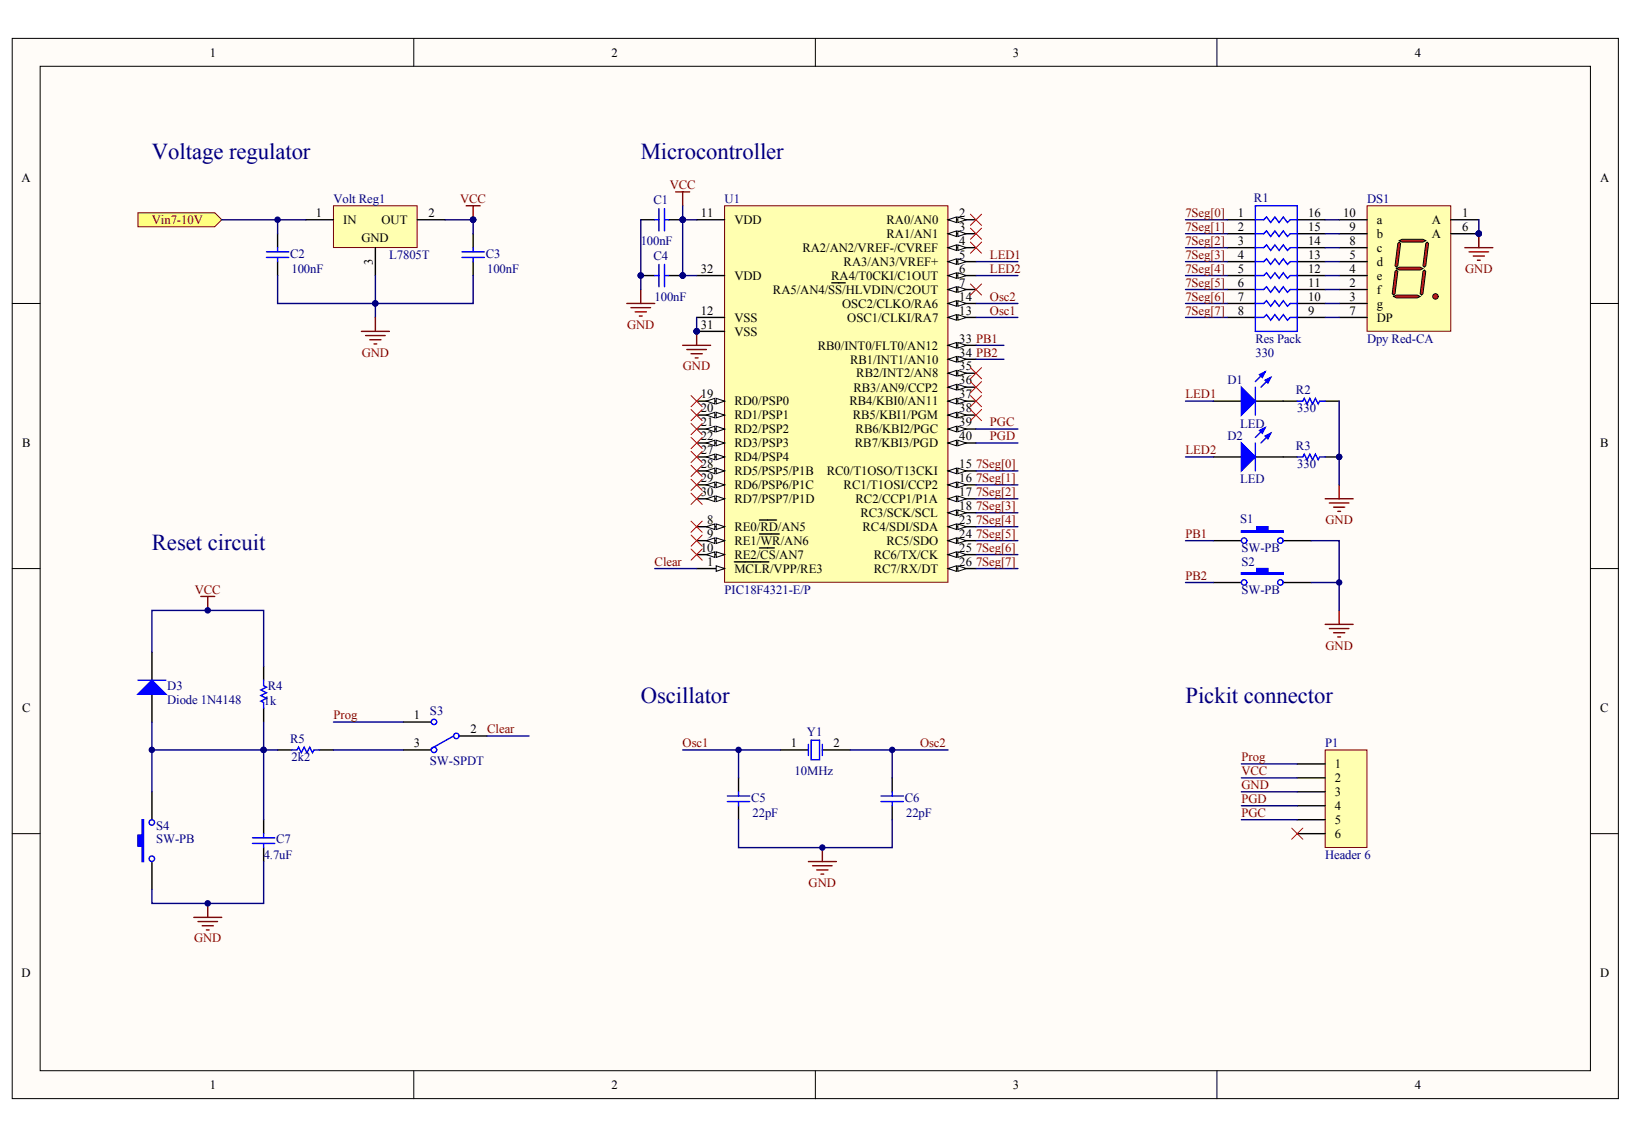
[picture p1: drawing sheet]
<svg xmlns="http://www.w3.org/2000/svg" width="288mm" height="201mm" viewBox="0 0 288 201" stroke-linecap="round" stroke-linejoin="round" font-family="sans-serif">
<defs><g id="words">
<g font-size="4" fill="#000080">
<text x="26.8" y="28">Voltage regulator</text>
<text x="113" y="28">Microcontroller</text>
<text x="26.8" y="96.9">Reset circuit</text>
<text x="113" y="123.9">Oscillator</text>
<text x="209" y="123.9">Pickit connector</text>
</g>
<g font-size="2.2">
<text x="37" y="10">1</text>
<text x="107.8" y="10">2</text>
<text x="178.6" y="10">3</text>
<text x="249.4" y="10">4</text>
<text x="3.8" y="32.1">A</text>
<text x="282.1" y="32.1">A</text>
<text x="55.7" y="38.3">1</text>
<text x="60.5" y="39.5">IN</text>
<text x="67.3" y="39.5">OUT</text>
<text x="75.5" y="38.3">2</text>
<text x="123.6" y="38.3">11</text>
<text x="129.5" y="39.5">VDD</text>
<text x="156.3" y="39.5">RA0/AN0</text>
<text x="156.3" y="41.9">RA1/AN1</text>
<text x="169.1" y="38.3">2</text>
<text x="169.1" y="40.7">3</text>
<text x="218.2" y="38.3">1</text>
<text x="218.2" y="40.7">2</text>
<text x="230.6" y="38.3">16</text>
<text x="230.6" y="40.7">15</text>
<text x="236.8" y="38.3">10</text>
<text x="237.9" y="40.7">9</text>
<text x="242.7" y="41.9">b</text>
<text x="242.7" y="39.5">a</text>
<text x="252.4" y="39.5">A</text>
<text x="252.4" y="41.9">A</text>
<text x="257.7" y="38.3">1</text>
<text x="257.7" y="40.7">6</text>
<text x="63.7" y="42.7">GND</text>
<text x="65.7" y="46.7" transform="rotate(-90 65.7 46.7)">3</text>
<text x="141.5" y="44.4">RA2/AN2/VREF-/CVREF</text>
<text x="148.7" y="46.9">RA3/AN3/VREF+</text>
<text x="169.1" y="43.2">4</text>
<text x="169.1" y="45.6">5</text>
<text x="218.2" y="43.2">3</text>
<text x="218.2" y="45.6">4</text>
<text x="230.6" y="43.2">14</text>
<text x="230.6" y="45.6">13</text>
<text x="237.9" y="45.6">5</text>
<text x="237.9" y="43.2">8</text>
<text x="242.7" y="46.9">d</text>
<text x="242.7" y="44.4">c</text>
<text x="123.6" y="48.1">32</text>
<text x="129.5" y="49.3">VDD</text>
<text x="136.3" y="51.8">RA5/AN4/SS/HLVDIN/C2OUT</text>
<text x="146.5" y="49.3">RA4/T0CKI/C1OUT</text>
<text x="169.1" y="48.1">6</text>
<text x="169.1" y="50.5">7</text>
<text x="169.1" y="53">14</text>
<text x="218.2" y="48.1">5</text>
<text x="218.2" y="50.5">6</text>
<text x="218.2" y="53">7</text>
<text x="230.6" y="48.1">12</text>
<text x="230.6" y="50.5">11</text>
<text x="230.6" y="53">10</text>
<text x="237.9" y="50.5">2</text>
<text x="237.9" y="53">3</text>
<text x="237.9" y="48.1">4</text>
<text x="242.7" y="51.8">f</text>
<text x="242.7" y="49.3">e</text>
<text x="123.6" y="55.5">12</text>
<text x="123.6" y="57.9">31</text>
<text x="129.5" y="56.7">VSS</text>
<text x="129.5" y="59.1">VSS</text>
<text x="148.5" y="54.2">OSC2/CLKO/RA6</text>
<text x="149.3" y="56.7">OSC1/CLKI/RA7</text>
<text x="169.1" y="55.5">13</text>
<text x="218.2" y="55.5">8</text>
<text x="230.6" y="55.5">9</text>
<text x="237.9" y="55.5">7</text>
<text x="242.7" y="54.2">g</text>
<text x="242.7" y="56.7">DP</text>
<text x="144.2" y="61.6">RB0/INT0/FLT0/AN12</text>
<text x="149.9" y="64.1">RB1/INT1/AN10</text>
<text x="169.1" y="60.4">33 PB1</text>
<text x="169.1" y="62.8">34 PB2</text>
<text x="169.1" y="65.3">35</text>
<text x="123.6" y="70.2">19</text>
<text x="129.5" y="71.4">RD0/PSP0</text>
<text x="149.7" y="71.4">RB4/KBI0/AN11</text>
<text x="150.4" y="69">RB3/AN9/CCP2</text>
<text x="151" y="66.5">RB2/INT2/AN8</text>
<text x="169.1" y="67.7">36</text>
<text x="169.1" y="70.2">37</text>
<text x="123.6" y="72.7">20</text>
<text x="123.6" y="75.1">21</text>
<text x="123.6" y="77.6">22</text>
<text x="129.5" y="73.9">RD1/PSP1</text>
<text x="129.5" y="76.4">RD2/PSP2</text>
<text x="150.3" y="73.9">RB5/KBI1/PGM</text>
<text x="150.8" y="76.4">RB6/KBI2/PGC</text>
<text x="169.1" y="72.7">38</text>
<text x="169.1" y="75.1">39</text>
<text x="169.1" y="77.6">40</text>
<text x="3.9" y="78.8">B</text>
<text x="123.6" y="80.1">27</text>
<text x="123.6" y="82.5">28</text>
<text x="129.5" y="78.8">RD3/PSP3</text>
<text x="129.5" y="81.3">RD4/PSP4</text>
<text x="129.5" y="83.7">RD5/PSP5/P1B</text>
<text x="145.8" y="83.7">RC0/T1OSO/T13CKI</text>
<text x="150.7" y="78.8">RB7/KBI3/PGD</text>
<text x="169.1" y="82.5">15</text>
<text x="282.1" y="78.8">B</text>
<text x="123.6" y="85">29</text>
<text x="123.6" y="87.4">30</text>
<text x="129.5" y="86.2">RD6/PSP6/P1C</text>
<text x="129.5" y="88.7">RD7/PSP7/P1D</text>
<text x="148.7" y="86.2">RC1/T1OSI/CCP2</text>
<text x="150.8" y="88.7">RC2/CCP1/P1A</text>
<text x="169.1" y="85">16</text>
<text x="169.1" y="87.4">17</text>
<text x="169.1" y="89.9">18</text>
<text x="124.6" y="92.3">8</text>
<text x="124.6" y="94.8">9</text>
<text x="129.5" y="93.6">RE0/RD/AN5</text>
<text x="151.7" y="91.1">RC3/SCK/SCL</text>
<text x="152.1" y="93.6">RC4/SDI/SDA</text>
<text x="169.1" y="92.3">23</text>
<text x="169.1" y="94.8">24</text>
<text x="123.6" y="97.3">10</text>
<text x="124.6" y="99.7">1</text>
<text x="129.5" y="100.9">MCLR/VPP/RE3</text>
<text x="129.5" y="96">RE1/WR/AN6</text>
<text x="129.5" y="98.5">RE2/CS/AN7</text>
<text x="154" y="98.5">RC6/TX/CK</text>
<text x="154" y="100.9">RC7/RX/DT</text>
<text x="156.3" y="96">RC5/SDO</text>
<text x="169.1" y="97.3">25</text>
<text x="169.1" y="99.7">26</text>
<text x="3.9" y="125.5">C</text>
<text x="282.1" y="125.5">C</text>
<text x="72.9" y="131.7">3</text>
<text x="72.9" y="126.8">1</text>
<text x="82.9" y="129.2">2</text>
<text x="139.4" y="131.7">1</text>
<text x="146.9" y="131.7">2</text>
<text x="235.3" y="135.4">1</text>
<text x="235.3" y="137.8">2</text>
<text x="235.3" y="140.3">3</text>
<text x="235.3" y="142.8">4</text>
<text x="235.3" y="145.2">5</text>
<text x="235.3" y="147.7">6</text>
<text x="3.8" y="172.3">D</text>
<text x="282.1" y="172.3">D</text>
<text x="37" y="191.9">1</text>
<text x="107.8" y="191.9">2</text>
<text x="178.6" y="191.9">3</text>
<text x="249.4" y="191.9">4</text>
</g>
<g font-size="2.2" fill="#000080">
<text x="58.8" y="35.8">Volt Reg1</text>
<text x="127.7" y="35.8">U1</text>
<text x="221" y="35.6">R1</text>
<text x="241" y="35.8">DS1</text>
<text x="115.2" y="36">C1</text>
<text x="51.1" y="45.4">C2</text>
<text x="68.6" y="45.6">L7805T</text>
<text x="85.6" y="45.4">C3</text>
<text x="113" y="43.2">100nF</text>
<text x="115.2" y="45.9">C4</text>
<text x="51.4" y="48.1">100nF</text>
<text x="85.9" y="48.1">100nF</text>
<text x="115.4" y="53">100nF</text>
<text x="221.3" y="62.8">330</text>
<text x="221.3" y="60.4">Res Pack</text>
<text x="241" y="60.4">Dpy Red-CA</text>
<text x="216.4" y="67.7">D1</text>
<text x="228.4" y="69.5">R2</text>
<text x="216.4" y="77.6">D2</text>
<text x="218.6" y="75.4">LED</text>
<text x="228.7" y="72.7">330</text>
<text x="228.4" y="79.3">R3</text>
<text x="228.7" y="82.5">330</text>
<text x="218.6" y="85.2">LED</text>
<text x="218.6" y="92.1">S1</text>
<text x="218.9" y="97.3">SW-PB</text>
<text x="218.9" y="99.7">S2</text>
<text x="127.7" y="104.6">PIC18F4321-E/P</text>
<text x="218.9" y="104.6">SW-PB</text>
<text x="29.5" y="121.6">D3</text>
<text x="29.5" y="124">Diode 1N4148</text>
<text x="46.5" y="124.3">1k</text>
<text x="47.2" y="121.6">R4</text>
<text x="51.1" y="131">R5</text>
<text x="75.8" y="126">S3</text>
<text x="142.3" y="129.7">Y1</text>
<text x="233.6" y="131.7">P1</text>
<text x="51.4" y="134.1">2k2</text>
<text x="75.8" y="134.9">SW-SPDT</text>
<text x="140.1" y="136.6">10MHz</text>
<text x="132.4" y="141.3">C5</text>
<text x="132.7" y="144">22pF</text>
<text x="159.5" y="141.3">C6</text>
<text x="159.7" y="144">22pF</text>
<text x="27.5" y="146.2">S4</text>
<text x="27.5" y="148.6">SW-PB</text>
<text x="48.7" y="148.6">C7</text>
<text x="46.5" y="151.4">4.7uF</text>
<text x="233.6" y="151.4">Header 6</text>
</g>
<g font-size="2.2" fill="#800000">
<text x="81.1" y="35.8">VCC</text>
<text x="118.1" y="33.3">VCC</text>
<text x="26.8" y="39.5">Vin7-10V</text>
<text x="209" y="38.3">7Seg[0]</text>
<text x="209" y="40.7">7Seg[1]</text>
<text x="174.5" y="45.6">LED1</text>
<text x="209" y="43.2">7Seg[2]</text>
<text x="209" y="45.6">7Seg[3]</text>
<text x="174.5" y="53">Osc2</text>
<text x="174.5" y="48.1">LED2</text>
<text x="209" y="48.1">7Seg[4]</text>
<text x="209" y="50.5">7Seg[5]</text>
<text x="209" y="53">7Seg[6]</text>
<text x="258.3" y="48.1">GND</text>
<text x="110.5" y="57.9">GND</text>
<text x="174.5" y="55.5">Osc1</text>
<text x="209" y="55.5">7Seg[7]</text>
<text x="63.8" y="62.8">GND</text>
<text x="120.4" y="65.3">GND</text>
<text x="209" y="70.2">LED1</text>
<text x="174.5" y="75.1">PGC</text>
<text x="174.5" y="77.6">PGD</text>
<text x="172.1" y="82.5">7Seg[0]</text>
<text x="209" y="80.1">LED2</text>
<text x="172.1" y="85">7Seg[1]</text>
<text x="172.1" y="87.4">7Seg[2]</text>
<text x="172.1" y="89.9">7Seg[3]</text>
<text x="172.1" y="92.3">7Seg[4]</text>
<text x="172.1" y="94.8">7Seg[5]</text>
<text x="209" y="94.8">PB1</text>
<text x="233.7" y="92.3">GND</text>
<text x="115.4" y="99.7">Clear</text>
<text x="172.1" y="97.3">7Seg[6]</text>
<text x="172.1" y="99.7">7Seg[7]</text>
<text x="34.3" y="104.6">VCC</text>
<text x="209" y="102.2">PB2</text>
<text x="233.7" y="114.5">GND</text>
<text x="58.8" y="126.8">Prog</text>
<text x="85.9" y="129.2">Clear</text>
<text x="120.3" y="131.7">Osc1</text>
<text x="162.2" y="131.7">Osc2</text>
<text x="218.9" y="134.1">Prog</text>
<text x="218.9" y="136.6">VCC</text>
<text x="218.9" y="139.1">GND</text>
<text x="218.9" y="141.5">PGD</text>
<text x="218.9" y="144">PGC</text>
<text x="142.6" y="156.3">GND</text>
<text x="34.2" y="166.1">GND</text>
</g>
</g></defs>
<g fill="#fffcf8" stroke="#000" stroke-width=".18">
<path d="M2.2 6.8h283.1v186.8h-283.1z"/>
<path d="M7.1 11.7h273.3v177h-273.3z"/>
</g>
<path d="M72.9 6.8v4.9M143.7 6.8v4.9M214.5 6.8v4.9M2.2 53.5h4.9M280.4 53.5h4.9M2.2 100.2h4.9M280.4 100.2h4.9M2.2 146.9h4.9M280.4 146.9h4.9M72.9 188.7v4.9M143.7 188.7v4.9M214.5 188.7v4.9" fill="none" stroke="#000" stroke-width=".18"/>
<path d="M127.7 36.3h39.4v66.3h-39.4z" fill="#ffffb0" stroke="#800000" stroke-width=".18"/>
<path d="M122.8 100.2h4.9" fill="none" stroke="#000" stroke-width=".25"/>
<path d="M126.3 99.7l1.4 .5-1.4 .5z" fill="#fffcf8" stroke="#000" stroke-width=".18"/>
<path d="M167.1 38.7h4.9M129.5 99h6" fill="none" stroke="#000" stroke-width=".25"/>
<g fill="#fffcf8" stroke="#000" stroke-width=".18">
<path d="M167.1 38.7l1.5-.5v1z"/>
<path d="M168.8 38.2l1.5 .5-1.5 .5z"/>
</g>
<path d="M167.1 41.2h4.9" fill="none" stroke="#000" stroke-width=".25"/>
<g fill="#fffcf8" stroke="#000" stroke-width=".18">
<path d="M167.1 41.2l1.5-.5v1z"/>
<path d="M168.8 40.7l1.5 .5-1.5 .5z"/>
</g>
<path d="M167.1 43.6h4.9" fill="none" stroke="#000" stroke-width=".25"/>
<g fill="#fffcf8" stroke="#000" stroke-width=".18">
<path d="M167.1 43.6l1.5-.4v.9z"/>
<path d="M168.8 43.2l1.5 .4-1.5 .5z"/>
</g>
<path d="M167.1 46.1h4.9" fill="none" stroke="#000" stroke-width=".25"/>
<g fill="#fffcf8" stroke="#000" stroke-width=".18">
<path d="M167.1 46.1l1.5-.5v1z"/>
<path d="M168.8 45.6l1.5 .5-1.5 .5z"/>
</g>
<path d="M167.1 48.6h4.9" fill="none" stroke="#000" stroke-width=".25"/>
<g fill="#fffcf8" stroke="#000" stroke-width=".18">
<path d="M167.1 48.6l1.5-.5v1z"/>
<path d="M168.8 48.1l1.5 .5-1.5 .5z"/>
</g>
<path d="M167.1 51h4.9" fill="none" stroke="#000" stroke-width=".25"/>
<g fill="#fffcf8" stroke="#000" stroke-width=".18">
<path d="M167.1 51l1.5-.5v1z"/>
<path d="M168.8 50.5l1.5 .5-1.5 .5z"/>
</g>
<path d="M146.6 49.8h2.4M122.8 92.8h4.9" fill="none" stroke="#000" stroke-width=".25"/>
<g fill="#fffcf8" stroke="#000" stroke-width=".18">
<path d="M126.3 92.3l1.4 .5-1.4 .5z"/>
<path d="M124.5 92.8l1.5-.5v1z"/>
</g>
<path d="M122.8 95.3h4.9M133.9 91.6h3" fill="none" stroke="#000" stroke-width=".25"/>
<g fill="#fffcf8" stroke="#000" stroke-width=".18">
<path d="M126.3 94.8l1.4 .5-1.4 .5z"/>
<path d="M124.5 95.3l1.5-.5v1z"/>
</g>
<path d="M122.8 97.7h4.9M133.9 94.1h3.5" fill="none" stroke="#000" stroke-width=".25"/>
<g fill="#fffcf8" stroke="#000" stroke-width=".18">
<path d="M126.3 97.3l1.4 .4-1.4 .5z"/>
<path d="M124.5 97.7l1.5-.4v.9z"/>
</g>
<path d="M122.8 38.7h4.9M122.8 55.9h4.9M167.1 55.9h4.9M133.9 96.6h2.6" fill="none" stroke="#000" stroke-width=".25"/>
<g fill="#fffcf8" stroke="#000" stroke-width=".18">
<path d="M167.1 55.9l1.5-.4v.9z"/>
<path d="M168.8 55.5l1.5 .4-1.5 .5z"/>
</g>
<path d="M167.1 53.5h4.9" fill="none" stroke="#000" stroke-width=".25"/>
<g fill="#fffcf8" stroke="#000" stroke-width=".18">
<path d="M167.1 53.5l1.5-.5v1z"/>
<path d="M168.8 53l1.5 .5-1.5 .5z"/>
</g>
<path d="M167.1 83h4.9" fill="none" stroke="#000" stroke-width=".25"/>
<g fill="#fffcf8" stroke="#000" stroke-width=".18">
<path d="M167.1 83l1.5-.5v1z"/>
<path d="M168.8 82.5l1.5 .5-1.5 .5z"/>
</g>
<path d="M167.1 85.4h4.9" fill="none" stroke="#000" stroke-width=".25"/>
<g fill="#fffcf8" stroke="#000" stroke-width=".18">
<path d="M167.1 85.4l1.5-.4v.9z"/>
<path d="M168.8 85l1.5 .4-1.5 .5z"/>
</g>
<path d="M167.1 87.9h4.9" fill="none" stroke="#000" stroke-width=".25"/>
<g fill="#fffcf8" stroke="#000" stroke-width=".18">
<path d="M167.1 87.9l1.5-.5v1z"/>
<path d="M168.8 87.4l1.5 .5-1.5 .5z"/>
</g>
<path d="M167.1 90.4h4.9" fill="none" stroke="#000" stroke-width=".25"/>
<g fill="#fffcf8" stroke="#000" stroke-width=".18">
<path d="M167.1 90.4l1.5-.5v1z"/>
<path d="M168.8 89.9l1.5 .5-1.5 .5z"/>
</g>
<path d="M122.8 70.7h4.9" fill="none" stroke="#000" stroke-width=".25"/>
<g fill="#fffcf8" stroke="#000" stroke-width=".18">
<path d="M126.3 70.2l1.4 .5-1.4 .5z"/>
<path d="M124.5 70.7l1.5-.5v1z"/>
</g>
<path d="M122.8 73.2h4.9" fill="none" stroke="#000" stroke-width=".25"/>
<g fill="#fffcf8" stroke="#000" stroke-width=".18">
<path d="M126.3 72.7l1.4 .5-1.4 .4z"/>
<path d="M124.5 73.2l1.5-.5v.9z"/>
</g>
<path d="M122.8 75.6h4.9" fill="none" stroke="#000" stroke-width=".25"/>
<g fill="#fffcf8" stroke="#000" stroke-width=".18">
<path d="M126.3 75.1l1.4 .5-1.4 .5z"/>
<path d="M124.5 75.6l1.5-.5v1z"/>
</g>
<path d="M122.8 78.1h4.9" fill="none" stroke="#000" stroke-width=".25"/>
<g fill="#fffcf8" stroke="#000" stroke-width=".18">
<path d="M126.3 77.6l1.4 .5-1.4 .5z"/>
<path d="M124.5 78.1l1.5-.5v1z"/>
</g>
<path d="M167.1 92.8h4.9" fill="none" stroke="#000" stroke-width=".25"/>
<g fill="#fffcf8" stroke="#000" stroke-width=".18">
<path d="M167.1 92.8l1.5-.5v1z"/>
<path d="M168.8 92.3l1.5 .5-1.5 .5z"/>
</g>
<path d="M167.1 95.3h4.9" fill="none" stroke="#000" stroke-width=".25"/>
<g fill="#fffcf8" stroke="#000" stroke-width=".18">
<path d="M167.1 95.3l1.5-.5v1z"/>
<path d="M168.8 94.8l1.5 .5-1.5 .5z"/>
</g>
<path d="M167.1 97.7h4.9" fill="none" stroke="#000" stroke-width=".25"/>
<g fill="#fffcf8" stroke="#000" stroke-width=".18">
<path d="M167.1 97.7l1.5-.4v.9z"/>
<path d="M168.8 97.3l1.5 .4-1.5 .5z"/>
</g>
<path d="M167.1 100.2h4.9" fill="none" stroke="#000" stroke-width=".25"/>
<g fill="#fffcf8" stroke="#000" stroke-width=".18">
<path d="M167.1 100.2l1.5-.5v1z"/>
<path d="M168.8 99.7l1.5 .5-1.5 .5z"/>
</g>
<path d="M122.8 80.5h4.9" fill="none" stroke="#000" stroke-width=".25"/>
<g fill="#fffcf8" stroke="#000" stroke-width=".18">
<path d="M126.3 80l1.4 .5-1.4 .5z"/>
<path d="M124.5 80.5l1.5-.5v1z"/>
</g>
<path d="M122.8 83h4.9" fill="none" stroke="#000" stroke-width=".25"/>
<g fill="#fffcf8" stroke="#000" stroke-width=".18">
<path d="M126.3 82.5l1.4 .5-1.4 .5z"/>
<path d="M124.5 83l1.5-.5v1z"/>
</g>
<path d="M122.8 85.4h4.9" fill="none" stroke="#000" stroke-width=".25"/>
<g fill="#fffcf8" stroke="#000" stroke-width=".18">
<path d="M126.3 85l1.4 .4-1.4 .5z"/>
<path d="M124.5 85.4l1.5-.4v.9z"/>
</g>
<path d="M122.8 87.9h4.9" fill="none" stroke="#000" stroke-width=".25"/>
<g fill="#fffcf8" stroke="#000" stroke-width=".18">
<path d="M126.3 87.4l1.4 .5-1.4 .5z"/>
<path d="M124.5 87.9l1.5-.5v1z"/>
</g>
<path d="M122.8 58.4h4.9M122.8 48.6h4.9M167.1 60.9h4.9" fill="none" stroke="#000" stroke-width=".25"/>
<circle cx="122.8" cy="58.4" r=".47" fill="#000080" stroke="#000080" stroke-width=".18"/>
<g fill="#fffcf8" stroke="#000" stroke-width=".18">
<path d="M167.1 60.9l1.5-.5v1z"/>
<path d="M168.8 60.4l1.5 .5-1.5 .5z"/>
</g>
<path d="M167.1 63.3h4.9" fill="none" stroke="#000" stroke-width=".25"/>
<g fill="#fffcf8" stroke="#000" stroke-width=".18">
<path d="M167.1 63.3l1.5-.5v1z"/>
<path d="M168.8 62.8l1.5 .5-1.5 .5z"/>
</g>
<path d="M167.1 65.8h4.9" fill="none" stroke="#000" stroke-width=".25"/>
<g fill="#fffcf8" stroke="#000" stroke-width=".18">
<path d="M167.1 65.8l1.5-.5v1z"/>
<path d="M168.8 65.3l1.5 .5-1.5 .5z"/>
</g>
<path d="M167.1 68.2h4.9" fill="none" stroke="#000" stroke-width=".25"/>
<g fill="#fffcf8" stroke="#000" stroke-width=".18">
<path d="M167.1 68.2l1.5-.5v1z"/>
<path d="M168.8 67.7l1.5 .5-1.5 .5z"/>
</g>
<path d="M167.1 70.7h4.9" fill="none" stroke="#000" stroke-width=".25"/>
<g fill="#fffcf8" stroke="#000" stroke-width=".18">
<path d="M167.1 70.7l1.5-.5v1z"/>
<path d="M168.8 70.2l1.5 .5-1.5 .5z"/>
</g>
<path d="M167.1 73.2h4.9" fill="none" stroke="#000" stroke-width=".25"/>
<g fill="#fffcf8" stroke="#000" stroke-width=".18">
<path d="M167.1 73.2l1.5-.5v.9z"/>
<path d="M168.8 72.7l1.5 .5-1.5 .4z"/>
</g>
<path d="M167.1 75.6h4.9" fill="none" stroke="#000" stroke-width=".25"/>
<g fill="#fffcf8" stroke="#000" stroke-width=".18">
<path d="M167.1 75.6l1.5-.5v1z"/>
<path d="M168.8 75.1l1.5 .5-1.5 .5z"/>
</g>
<path d="M167.1 78.1h4.9" fill="none" stroke="#000" stroke-width=".25"/>
<g fill="#fffcf8" stroke="#000" stroke-width=".18">
<path d="M167.1 78.1l1.5-.5v1z"/>
<path d="M168.8 77.6l1.5 .5-1.5 .5z"/>
</g>
<circle cx="122.8" cy="58.4" r=".47" fill="#000080" stroke="#000080" stroke-width=".18"/>
<path d="M119.1 33.8h2.5M120.3 33.8v2.5M110.5 53.5h4.9M111.2 54.2h3.5M112 55h1.9M112.7 55.7h.5M113 51v2.5" fill="none" stroke="#800000" stroke-width=".25"/>
<path d="M172 53.5h7.4M172 55.9h7.4M172 75.6h7.4M172 78.1h7.4M115.4 100.2h7.4" fill="none" stroke="#000080" stroke-width=".25"/>
<path d="M121.8 96.8l2 1.9M123.8 96.8l-2 1.9" fill="none" stroke="#f00" stroke-width=".18"/>
<path d="M241 36.3h14.7v22.1h-14.7z" fill="#ffffb0" stroke="#800000" stroke-width=".18"/>
<path d="M236.1 38.7h4.9M255.8 38.7h4.9M236.1 51h4.9M236.1 53.5h4.9M236.1 48.6h4.9M236.1 46.1h4.9M236.1 41.2h4.9M236.1 43.6h4.9M236.1 55.9h4.9M255.8 41.2h4.9" fill="none" stroke="#000" stroke-width=".25"/>
<circle cx="260.7" cy="41.2" r=".47" fill="#000080" stroke="#000080" stroke-width=".18"/>
<circle cx="253" cy="52.2" r=".48" fill="#f00" stroke="#000" stroke-width=".18"/>
<g fill="#f00" stroke="#000" stroke-width=".18">
<path d="M245.7 52.3l.5-.3h3.7l.4 .3-.4 .2h-3.7z" fill-rule="evenodd"/>
<path d="M246.2 47.3l.5-.2h3.6l.5 .2-.5 .3h-3.6z" fill-rule="evenodd"/>
<path d="M246.7 42.4l.4-.2h3.7l.5 .2-.5 .3h-3.7z" fill-rule="evenodd"/>
<path d="M251.3 42.9l.3-.2 .2 .2-.5 3.9-.2 .3-.3-.3z" fill-rule="evenodd"/>
<path d="M246.4 42.9l.3-.2 .2 .2-.5 3.9-.2 .3-.3-.3z" fill-rule="evenodd"/>
<path d="M245.9 47.8l.3-.2 .2 .2-.5 4-.2 .2-.3-.2z" fill-rule="evenodd"/>
<path d="M250.8 47.8l.3-.2 .2 .2-.5 4-.2 .2-.3-.2z" fill-rule="evenodd"/>
</g>
<g fill="#000080" stroke="#000080" stroke-width=".18">
<circle cx="260.7" cy="41.2" r=".47"/>
<circle cx="236.1" cy="80.5" r=".47"/>
<circle cx="236.1" cy="102.6" r=".47"/>
<circle cx="130.2" cy="132.2" r=".47"/>
<circle cx="157.3" cy="132.2" r=".47"/>
<circle cx="145" cy="149.4" r=".47"/>
</g>
<g fill="none" stroke="#800000" stroke-width=".25">
<path d="M258.2 43.6h5M259 44.4h3.4M259.7 45.1h2M260.4 45.9h.5M260.7 41.2v2.4M233.6 87.9h4.9M234.3 88.6h3.5M235.1 89.4h2M235.8 90.1h.5M236.1 85.4v2.5M233.6 110h4.9M234.3 110.8h3.5"/>
<path d="M235.1 111.5h2M235.8 112.3h.5M236.1 107.6v2.4M142.5 151.8h4.9M143.2 152.6h3.5M144 153.3h1.9M144.7 154.1h.5M145 149.4v2.4"/>
</g>
<g fill="none" stroke="#000080" stroke-width=".25">
<path d="M209 38.7h7.4M233.6 38.7h2.5M260.7 38.7v2.5M172 46.1h7.4M172 48.6h7.4M209 41.2h7.4M209 43.6h7.4M209 46.1h7.4M209 48.6h7.4M209 51h7.4M209 53.5h7.4M209 55.9h7.4"/>
<path d="M233.6 41.2h2.5M233.6 43.6h2.5M233.6 46.1h2.5M233.6 48.6h2.5M233.6 51h2.5M233.6 53.5h2.5M233.6 55.9h2.5M172 60.9h5M172 63.3h5M209 70.7h4.9M236.1 70.7v14.7M172 95.3h7.4"/>
<path d="M172 83h7.4M172 85.4h7.4M172 87.9h7.4M172 90.4h7.4M172 92.8h7.4M172 97.7h7.4M209 95.3h4.9M209 80.5h4.9M231.1 95.3h5v12.3M172 100.2h7.4M209 102.7h4.9M231.1 102.7h5"/>
<path d="M120.3 132.2h17.3M130.2 132.2v4.9M149.9 132.2h17.2M157.3 132.2v4.9M130.2 144.5v4.9h27.1v-4.9"/>
</g>
<g fill="none" stroke="#000" stroke-width=".25">
<path d="M216.4 38.7h4.9M228.7 38.7h4.9M216.4 41.2h4.9M216.4 43.6h4.9M216.4 46.1h4.9M216.4 48.6h4.9M216.4 51h4.9M216.4 53.5h4.9M216.4 55.9h4.9M228.7 41.2h4.9M228.7 43.6h4.9M228.7 46.1h4.9"/>
<path d="M228.7 48.6h4.9M228.7 51h4.9M228.7 53.5h4.9M228.7 55.9h4.9M213.9 70.7h4.9M221.3 70.7h7.4M233.6 70.7h2.5M213.9 95.3h4.9M213.9 80.5h4.9M221.3 80.5h7.4M226.2 95.3h4.9M233.6 80.5h2.5"/>
<path d="M213.9 102.7h4.9M226.2 102.7h4.9M130.2 137.1v2.4M137.6 132.2h4.9M145 132.2h4.9M157.3 137.1v2.4M130.2 142v2.5M157.3 142v2.5"/>
</g>
<g fill="none" stroke="#00f" stroke-width=".25">
<path d="M221.3 38.7h1.5l.5-.5 .7 1 .7-1 .8 1 .7-1 .8 1 .4-.5h1.3M221.3 36.3h7.4v22.1h-7.4zM221.3 41.2h1.5l.5-.5 .7 1 .7-1 .8 1 .7-1 .8 1 .4-.5h1.3M221.3 43.6h1.5l.5-.4 .7 .9 .7-.9 .8 .9 .7-.9 .8 .9 .4-.5h1.3M221.3 46.1h1.5l.5-.5 .7 1 .7-1 .8 1 .7-1 .8 1 .4-.5h1.3M221.3 48.6h1.5l.5-.5 .7 1 .7-1 .8 1 .7-1 .8 1 .4-.5h1.3M221.3 51h1.5l.5-.5 .7 1 .7-1 .8 1 .7-1 .8 1 .4-.5h1.3M221.3 53.5h1.5l.5-.5 .7 1 .7-1 .8 1 .7-1 .8 1 .4-.5h1.3M221.3 55.9h1.5l.5-.4 .7 .9 .7-.9 .8 .9 .7-.9 .8 .9 .4-.5h1.3M221.3 68.2v5M221.3 78.1v4.9M223 65.5l-1.7 1.8"/>
<path d="M223 75.4l-1.7 1.7M224 66.5l-1.7 1.7M224 76.4l-1.7 1.7M228.7 70.7h1l.2-.5 .5 1 .5-1 .5 1 .5-1 .5 1 .2-.5h1M228.7 80.5h1l.2-.5 .5 1 .5-1 .5 1 .5-1 .5 1 .2-.5h1M130.2 139.5v.8M142.5 131.2v2M143 130.4h1.5v3.5h-1.5zM145 131.2v2M157.3 139.5v.8M128.2 140.3h4M128.2 141.3h4"/>
<path d="M130.2 141.3v.7M155.3 140.3h3.9M155.3 141.3h3.9M157.3 141.3v.7"/>
<circle cx="219.3" cy="95.3" r=".48"/>
<circle cx="225.7" cy="95.3" r=".48"/>
<circle cx="219.3" cy="102.6" r=".48"/>
<circle cx="225.7" cy="102.6" r=".48"/>
</g>
<g fill="#00f" stroke="#00f" stroke-width=".25">
<path d="M218.8 68.2l2.5 2.5-2.5 2.5z"/>
<path d="M223 67l1-.5-.5 1z"/>
<path d="M222 66l1-.5-.5 1z"/>
<path d="M218.8 78.1l2.5 2.4-2.5 2.5z"/>
<path d="M223 76.8l1-.4-.5 .9z"/>
<path d="M222 75.9l1-.5-.5 1z"/>
<path d="M218.8 93.6h2.7v-.8h2v.8h2.7v.2h-7.4z" fill-rule="evenodd"/>
<path d="M218.8 100.9h2.7v-.7h2v.7h2.7v.3h-7.4z" fill-rule="evenodd"/>
</g>
<g fill="none" stroke="#f00" stroke-width=".18">
<path d="M171.1 50l1.9 2M173 50l-1.9 2M121.8 69.7l2 2M121.8 72.2l2 1.9M121.8 74.6l2 2M121.8 79.5l2 2M121.8 77.1l2 2M123.8 69.7l-2 2M123.8 72.2l-2 1.9M123.8 74.6l-2 2M123.8 79.5l-2 2M123.8 77.1l-2 2"/>
<path d="M171.1 64.8l1.9 2M171.1 67.3l1.9 1.9M171.1 69.7l1.9 2M171.1 72.2l1.9 1.9M173 64.8l-1.9 2M173 67.3l-1.9 1.9M173 69.7l-1.9 2M173 72.2l-1.9 1.9M121.8 82l2 2M121.8 84.5l2 1.9M121.8 86.9l2 2M123.8 82l-2 2"/>
<path d="M123.8 84.5l-2 1.9M123.8 86.9l-2 2"/>
</g>
<path d="M58.8 36.3h14.7v7.3h-14.7z" fill="#ffffb0" stroke="#800000" stroke-width=".18"/>
<path d="M53.9 38.7h4.9M73.6 38.7h4.9M48.9 41.2v2.4M48.9 46.1v2.5M66.2 43.6v5M83.4 41.2v2.4M83.4 46.1v2.5" fill="none" stroke="#000" stroke-width=".25"/>
<path d="M47 44.4h3.9M47 45.4h3.9M48.9 43.6v.8M48.9 45.4v.7M81.4 44.4h4M81.4 45.4h4M83.4 43.6v.8M83.4 45.4v.7" fill="none" stroke="#00f" stroke-width=".25"/>
<path d="M48.9 48.6v4.9h34.5v-4.9M66.2 48.6v7.3" fill="none" stroke="#000080" stroke-width=".25"/>
<path d="M63.7 58.4h4.9M64.4 59.1h3.5M65.2 59.9h2M66.2 55.9v2.5M65.9 60.6h.5" fill="none" stroke="#800000" stroke-width=".25"/>
<circle cx="66.2" cy="53.5" r=".48" fill="#000080" stroke="#000080" stroke-width=".18"/>
<path d="M24.3 37.5h13.6l1.2 1.2-1.2 1.3h-13.6z" fill-rule="evenodd" fill="#ffff80" stroke="#800000" stroke-width=".18"/>
<path d="M39.1 38.7h14.8M48.9 38.7v2.5M113 38.7v12.3M120.3 36.3v2.4h2.5M120.3 38.7v9.9h2.5M122.8 55.9v2.5M26.8 115v-7.4h19.7v9.8M26.8 127.2v12.3M58.8 127.2h12.3M58.8 132.2h12.3M85.9 129.7h7.4M46.5 151.8v7.4h-19.7v-2.4" fill="none" stroke="#000080" stroke-width=".25"/>
<g fill="#000080" stroke="#000080" stroke-width=".18">
<circle cx="48.9" cy="38.7" r=".48"/>
<circle cx="112.9" cy="48.6" r=".48"/>
<circle cx="120.3" cy="48.6" r=".47"/>
<circle cx="120.3" cy="38.7" r=".47"/>
<circle cx="122.8" cy="58.4" r=".47"/>
<circle cx="36.6" cy="159.2" r=".48"/>
<circle cx="36.6" cy="107.6" r=".48"/>
</g>
<g fill="none" stroke="#000" stroke-width=".25">
<path d="M113 38.7h2.4M117.9 38.7h2.4M113 48.6h2.4M117.9 48.6h2.4M26.8 115v4.9M46.5 117.4v2.5M26.8 122.3v4.9M26.8 139.5v5M46.5 124.8v2.4M48.9 132.2h2.5M56.3 132.2h2.5M71.1 132.2h4.9"/>
<path d="M71.1 127.2h4.9M80.9 129.7h5M26.8 151.8v5M46.5 144.5v2.4M46.5 149.4v2.4"/>
</g>
<g fill="none" stroke="#00f" stroke-width=".25">
<path d="M115.4 38.7h.8M116.2 36.8v3.9M117.1 36.8v3.9M117.1 38.7h.8M115.4 48.6h.8M116.2 46.6v3.9M117.1 46.6v3.9M117.1 48.6h.8M24.3 119.9h4.9M46.5 119.9v1l.5 .2-1 .5 1 .5-1 .5 1 .5-1 .5 .5 .2v1M51.4 132.2h1l.2-.5 .5 1 .5-1 .5 1 .5-1 .5 1 .2-.5h1M80 129.7l-4 2.2"/>
<path d="M44.5 147.7h3.9M44.5 148.6h3.9M46.5 146.9v.8M46.5 148.6v.8"/>
<circle cx="76.5" cy="132.2" r=".48"/>
<circle cx="76.5" cy="127.2" r=".47"/>
<circle cx="80.4" cy="129.7" r=".48"/>
<circle cx="26.8" cy="151.3" r=".48"/>
<circle cx="26.8" cy="144.9" r=".48"/>
</g>
<path d="M122.8 58.4v2.5M120.3 60.9h5M121.1 61.6h3.4M121.8 62.3h2M122.6 63.1h.4M35.4 105.1h2.5M36.6 105.1v2.5M36.6 159.2v2.5M34.2 161.7h4.9M34.9 162.4h3.4M35.6 163.1h2M36.4 163.9h.5" fill="none" stroke="#800000" stroke-width=".25"/>
<g fill="#00f" stroke="#00f" stroke-width=".25">
<path d="M24.3 122.3l2.5-2.4 2.4 2.4z"/>
<path d="M25.1 144.5h.2v7.3h-.2v-2.7h-.8v-1.9h.8z" fill-rule="evenodd"/>
</g>
<path d="M171.1 37.7l1.9 2M173 37.7l-1.9 2M171.1 40.2l1.9 2M171.1 42.7l1.9 1.9M173 40.2l-1.9 2M173 42.7l-1.9 1.9" fill="none" stroke="#f00" stroke-width=".18"/>
<path d="M233.6 132.2h7.4v17.2h-7.4z" fill="#ffffb0" stroke="#800000" stroke-width=".18"/>
<path d="M228.7 134.6h4.9M228.7 137.1h4.9M228.7 139.5h4.9M228.7 142h4.9M228.7 144.5h4.9M228.7 146.9h4.9" fill="none" stroke="#000" stroke-width=".25"/>
<path d="M121.8 91.8l2 2M121.8 94.3l2 2M123.8 91.8l-2 2M123.8 94.3l-2 2M227.7 145.9l2 2M229.7 145.9l-2 2" fill="none" stroke="#f00" stroke-width=".18"/>
<path d="M78.5 38.7h4.9v2.5M26.8 132.2h19.7v12.3M46.5 127.2v5h2.4M218.8 134.6h9.9M218.8 137.1h9.9M218.8 139.5h9.9M218.8 142h9.9M218.8 144.5h9.9" fill="none" stroke="#000080" stroke-width=".25"/>
<g fill="#000080" stroke="#000080" stroke-width=".18">
<circle cx="26.8" cy="132.2" r=".48"/>
<circle cx="46.5" cy="132.2" r=".48"/>
<circle cx="83.4" cy="38.7" r=".48"/>
</g>
<path d="M82.2 36.3h2.4M83.4 36.3v2.4" fill="none" stroke="#800000" stroke-width=".25"/>
<use href="#words"/>
</svg>
